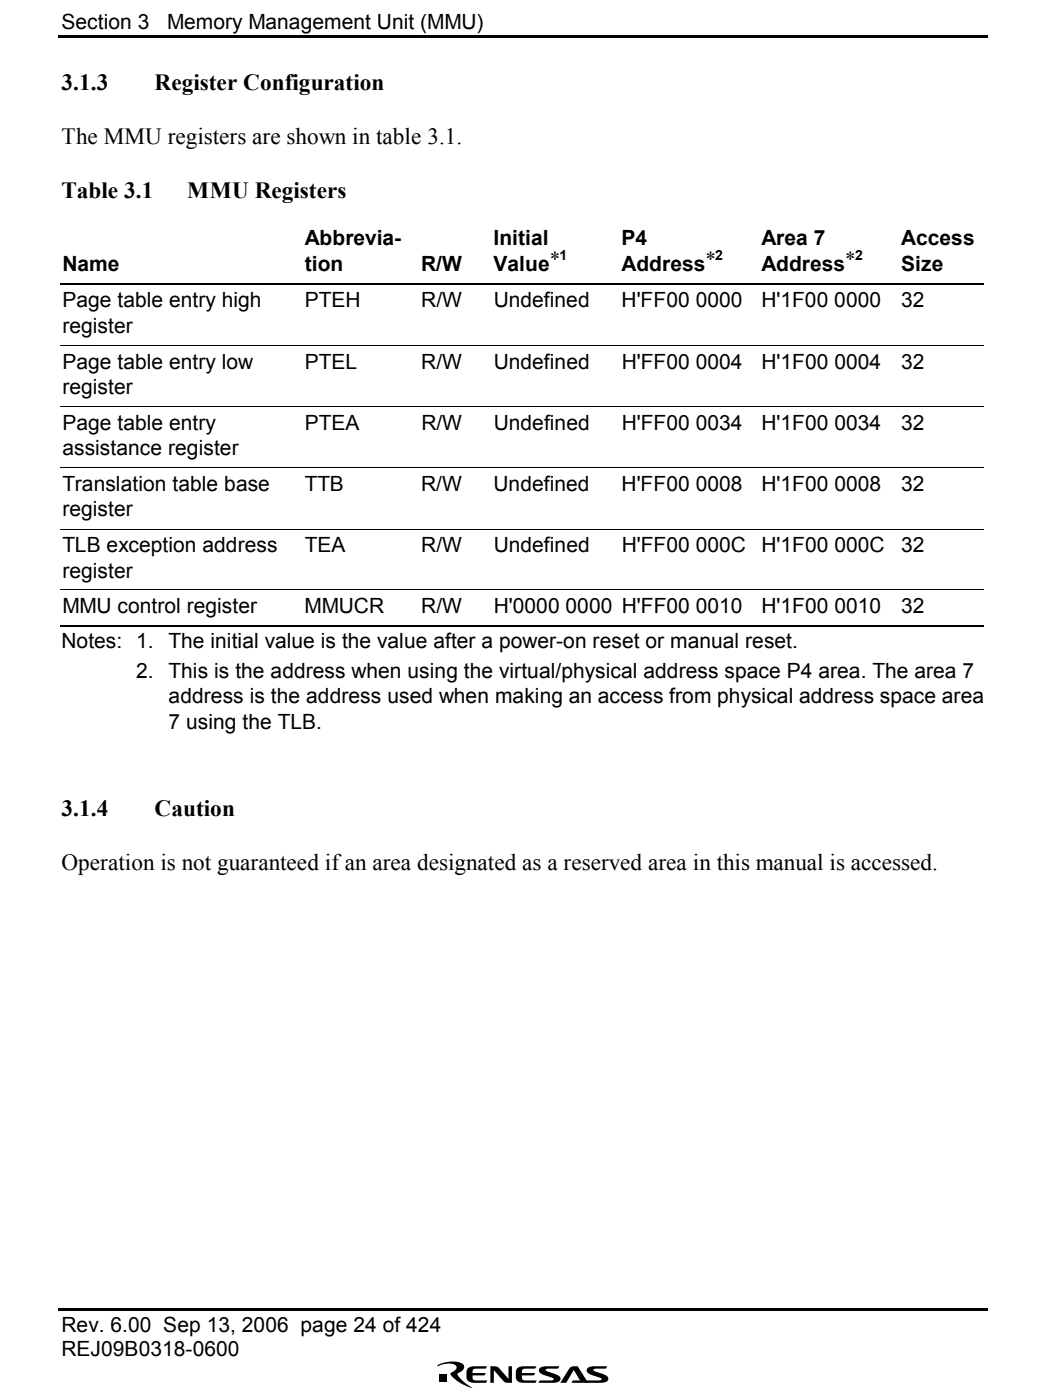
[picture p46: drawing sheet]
<svg xmlns="http://www.w3.org/2000/svg" width="160mm" height="212mm" viewBox="0 0 160 212" stroke-linecap="round" stroke-linejoin="round" font-family="sans-serif">
<defs><g id="words">
<g font-size="3.5">
<text x="9.3" y="13.6">3.1.3</text>
<text x="23.4" y="13.6">Register Configuration</text>
<text x="9.3" y="21.8">The MMU registers are shown in table 3.1.</text>
<text x="9.3" y="29.9">Table 3.1</text>
<text x="28.4" y="29.9">MMU Registers</text>
<text x="9.3" y="123.5">3.1.4</text>
<text x="23.4" y="123.5">Caution</text>
<text x="9.3" y="131.8">Operation is not guaranteed if an area designated as a reserved area in this manual is accessed.</text>
</g>
<g font-size="3.2">
<text x="9.3" y="4.4">Section 3</text>
<text x="25.3" y="4.4">Memory Management Unit (MMU)</text>
<text x="9.4" y="41">Name</text>
<text x="46.1" y="37.1">Abbrevia-</text>
<text x="46.1" y="41">tion</text>
<text x="63.8" y="41">R/W</text>
<text x="74.7" y="37.1">Initial</text>
<text x="74.7" y="41">Value*</text>
<text x="94.1" y="37.1">P4</text>
<text x="94.1" y="41">Address*</text>
<text x="115.3" y="37.1">Area 7</text>
<text x="115.3" y="41">Address*</text>
<text x="136.4" y="37.1">Access</text>
<text x="136.4" y="41">Size</text>
<text x="9.4" y="46.5">Page table entry high</text>
<text x="46.1" y="46.5">PTEH</text>
<text x="63.8" y="46.5">R/W</text>
<text x="74.7" y="46.5">Undefined</text>
<text x="94.1" y="46.5">H'FF00 0000</text>
<text x="115.3" y="46.5">H'1F00 0000</text>
<text x="136.4" y="46.5">32</text>
<text x="9.4" y="50.4">register</text>
<text x="9.4" y="55.8">Page table entry low</text>
<text x="9.4" y="59.7">register</text>
<text x="46.1" y="55.8">PTEL</text>
<text x="63.8" y="55.8">R/W</text>
<text x="74.7" y="55.8">Undefined</text>
<text x="94.1" y="55.8">H'FF00 0004</text>
<text x="115.3" y="55.8">H'1F00 0004</text>
<text x="136.4" y="55.8">32</text>
<text x="9.4" y="65.1">Page table entry</text>
<text x="46.1" y="65.1">PTEA</text>
<text x="63.8" y="65.1">R/W</text>
<text x="74.8" y="65.1">Undefined</text>
<text x="94.1" y="65.1">H'FF00 0034</text>
<text x="115.3" y="65.1">H'1F00 0034</text>
<text x="136.4" y="65.1">32</text>
<text x="9.4" y="68.9">assistance register</text>
<text x="9.4" y="74.3">Translation table base</text>
<text x="46.1" y="74.3">TTB</text>
<text x="63.8" y="74.3">R/W</text>
<text x="74.7" y="74.3">Undefined</text>
<text x="94.1" y="74.3">H'FF00 0008</text>
<text x="115.3" y="74.3">H'1F00 0008</text>
<text x="136.4" y="74.3">32</text>
<text x="9.4" y="78.2">register</text>
<text x="9.4" y="83.6">TLB exception address</text>
<text x="46.1" y="83.6">TEA</text>
<text x="63.8" y="83.6">R/W</text>
<text x="74.7" y="83.6">Undefined</text>
<text x="94.1" y="83.6">H'FF00 000C</text>
<text x="115.3" y="83.6">H'1F00 000C</text>
<text x="136.4" y="83.6">32</text>
<text x="9.4" y="87.5">register</text>
<text x="9.4" y="92.8">MMU control register</text>
<text x="46.1" y="92.8">MMUCR</text>
<text x="63.8" y="92.8">R/W</text>
<text x="74.8" y="92.8">H'0000 0000 H'FF00 0010</text>
<text x="115.3" y="92.8">H'1F00 0010</text>
<text x="136.4" y="92.8">32</text>
<text x="9.3" y="98.1">Notes: 1.</text>
<text x="25.5" y="98.1">The initial value is the value after a power-on reset or manual reset.</text>
<text x="20.6" y="102.6">2.</text>
<text x="25.5" y="106.5">address is the address used when making an access from physical address space area</text>
<text x="25.5" y="102.6">This is the address when using the virtual/physical address space P4 area. The area 7</text>
<text x="25.5" y="110.4">7 using the TLB.</text>
<text x="9.3" y="201.7">Rev. 6.00 Sep 13, 2006 page 24 of 424</text>
<text x="9.3" y="205.4">REJ09B0318-0600</text>
</g>
<g font-size="2.1">
<text x="84.7" y="39.4">1</text>
<text x="108.3" y="39.4">2</text>
<text x="129.5" y="39.4">2</text>
</g>
</g></defs>
<path d="M8.8 5.6h140.7M8.8 198.3h140.7" fill="none" stroke="#000" stroke-width=".34"/>
<g fill="#000">
<path d="M45.9 42.8h.2v.3h-.2zM45.9 52.2l.1 .1zM63.5 42.8h.3v.3h-.3zM63.5 52.2l.1 .1zM74.5 42.8h.2v.3h-.2zM74.5 52.2v.1zM93.9 42.8h.2v.3h-.2zM93.9 52.2v.1zM115 42.8h.3v.3h-.3zM115 52.2l.1 .1zM136.2 42.8h.2v.3h-.2zM136.2 52.2l.1 .1z"/>
<path d="M45.9 61.5l.1 .1zM45.9 70.8l.1 .1zM63.5 61.5l.1 .1zM63.5 70.8l.1 .1zM74.5 61.5v.1zM74.5 70.8v.1zM93.9 61.5v.1zM93.9 70.8v.1zM115 61.5l.1 .1zM115 70.8l.1 .1zM136.2 61.5l.1 .1zM136.2 70.8l.1 .1z"/>
<path d="M45.9 80.1h.1zM45.9 89.3l.1 .1zM45.9 94.7h.2v.3h-.2zM63.5 80.1h.1zM63.5 89.3l.1 .1zM63.5 94.7h.3v.3h-.3zM74.5 89.3v.1zM74.5 94.7h.2v.3h-.2zM93.9 89.3v.1zM93.9 94.7h.2v.3h-.2zM115 80.1h.1zM115 89.3l.1 .1z"/>
<path d="M115 94.7h.3v.3h-.3zM136.2 80.1h.1zM136.2 89.3l.1 .1zM136.2 94.7h.2v.3h-.2zM66.4 208.1h1.2v1.2h-1.2zM66.3 206.7a4.5 4.5 0 0 1 3.7-.2 .7 .7 0 0 1-.2 1.2l-.6 .3a5 5 0 0 0 2.3 2.1 5.3 5.3 0 0 1-3.3-2.1l.2-.2a.96 .96 0 0 0 .7-.9 1.52 1.52 0 0 0-1.7-.4l-1.2 .4zM70.8 207.2l.6-.3h2.3l-.2 .3-1.7 .1a.5 .5 0 0 0-.3 .6h2.1l-.3 .4h-1.8v.3l.1 .2 .2 .2h2l-.2 .4h-1.7a1 1 0 0 1-1.3-.9l.1-1zM74.2 206.9h.5a.9 .9 0 0 1 .9 .3l1.4 1.6v-1.9h.5v2.5a1.32 1.32 0 0 1-1.3-.3l-1.4-1.6v1.9h-.6zM78.3 207.2l.6-.3h2.3l-.2 .3-1.7 .1a.5 .5 0 0 0-.3 .6h2l-.3 .4h-1.7v.3l.1 .2 .2 .2h2l-.3 .4h-1.7a1 1 0 0 1-1.2-.9v-1zM81.6 207.3l.6-.4h2.5l-.2 .3-1.9 .1v.2l.5 .2a2.47 2.47 0 0 1 1.7 .9v.4l-.6 .3-2.7 .1 .2-.4 2.1-.1v-.2l-.4-.2a2.46 2.46 0 0 1-1.8-.8zM86.3 207l.3-.1h.9l1.5 2.5-1.2-.4-.9-1.5-1.2 1.9h-.9zM86.7 209h3.9l.4-.1v-.2l-.4-.2a2.46 2.46 0 0 1-1.8-.8l.1-.4 .6-.4h2.4l-.2 .3-1.8 .1v.2l.4 .2a2.47 2.47 0 0 1 1.8 .9l-.1 .4-.5 .3-5 .1z"/>
</g>
<g fill="none" stroke="#000" stroke-width=".25">
<path d="M9.2 42.9h36.7M46.1 42.9h17.4M63.8 42.9h10.7M74.7 42.9h19.2M94.1 42.9h20.9M115.3 42.9h20.9M136.4 42.9h12.5M9.2 94.8h36.7M46.1 94.8h17.4M63.8 94.8h10.7M74.7 94.8h19.2M94.1 94.8h20.9"/>
<path d="M115.3 94.8h20.9M136.4 94.8h12.5"/>
</g>
<g fill="none" stroke="#000" stroke-width=".15">
<path d="M9.2 52.3h36.7M46 52.3h17.5M63.6 52.3h10.9M74.5 52.3h19.4M93.9 52.3h21.1M115.1 52.3h21.1M136.3 52.3h12.6M9.2 61.6h36.7M9.2 70.8h36.7M46 61.6h17.5M46 70.8h17.5M63.6 61.6h10.9"/>
<path d="M63.6 70.8h10.9M74.5 61.6h19.4M74.5 70.8h19.4M93.9 61.6h21.1M93.9 70.8h21.1M115.1 61.6h21.1M115.1 70.8h21.1M136.3 61.6h12.6M136.3 70.8h12.6M9.2 80.1h36.7M9.2 89.3h36.7M46 80.1h17.5"/>
<path d="M46 89.3h17.5M63.6 80.1h10.9M63.6 89.3h10.9M74.5 80.1h19.4M74.5 89.3h19.4M93.9 80.1h21.1M93.9 89.3h21.1M115.1 80.1h21.1M115.1 89.3h21.1M136.3 80.1h12.6M136.3 89.3h12.6"/>
</g>
<use href="#words"/>
</svg>
